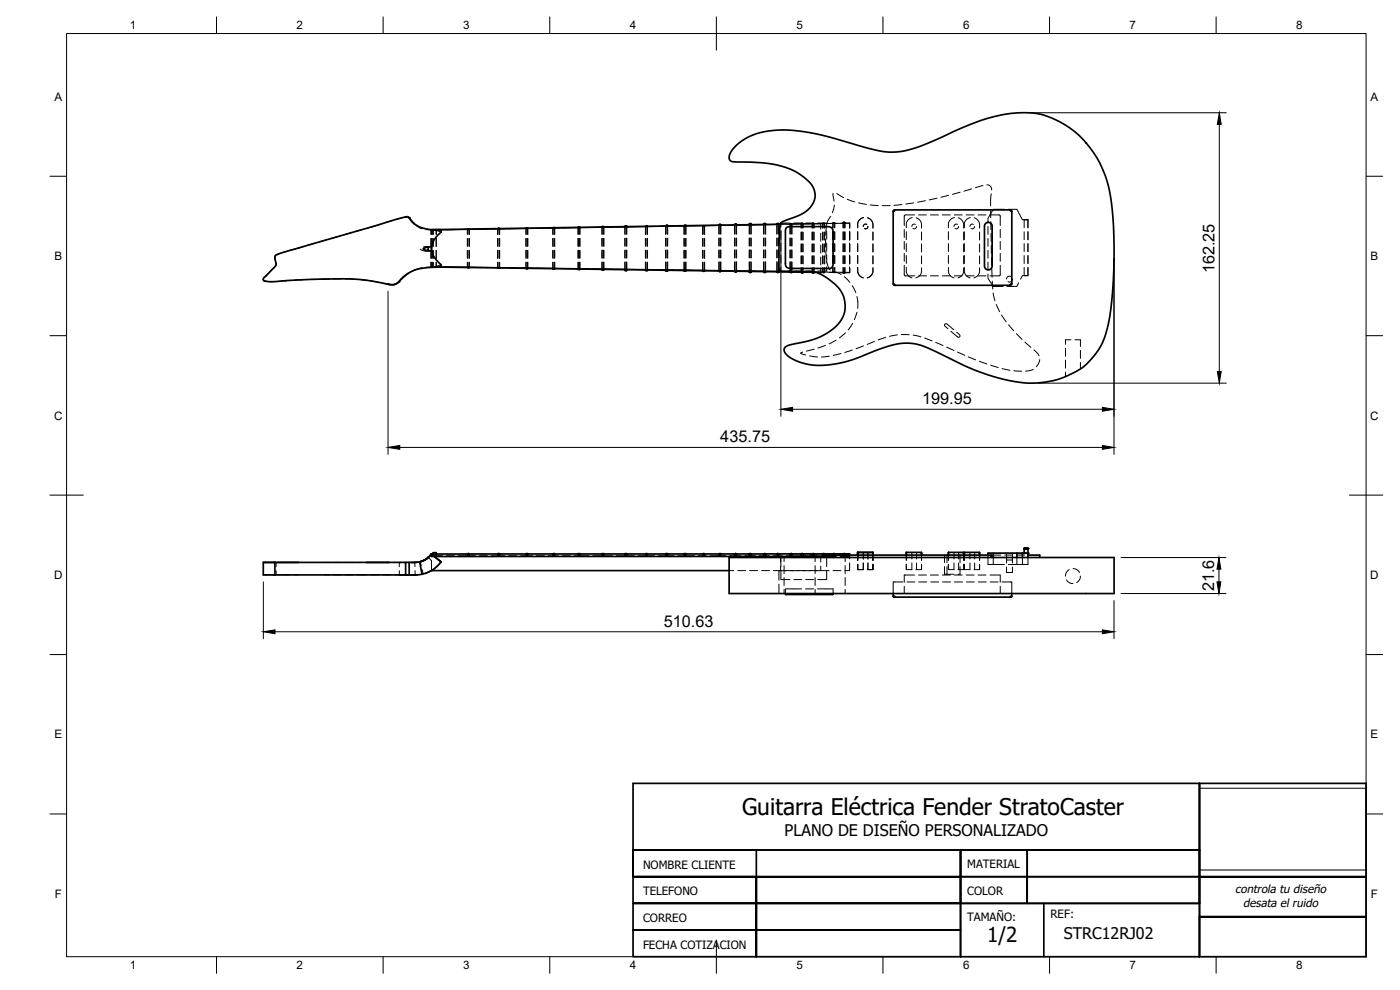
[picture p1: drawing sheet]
<svg xmlns="http://www.w3.org/2000/svg" width="420mm" height="297mm" viewBox="0 0 420 297" stroke-linecap="round" stroke-linejoin="round" font-family="sans-serif">
<defs><g id="words">
<text font-size="6.9" x="222.7" y="244.7">Guitarra Eléctrica Fender StratoCaster</text>
<text font-size="6.2" x="296.3" y="282.8">1/2</text>
<g font-size="4.9">
<text x="364.5" y="82" transform="rotate(-90 364.5 82)">162.25</text>
<text x="276.7" y="121.3">199.95</text>
<text x="216.2" y="132.8">435.75</text>
<text x="364.4" y="177.4" transform="rotate(-90 364.4 177.4)">21.6</text>
<text x="199.2" y="188.1">510.63</text>
</g>
<g font-size="4.8">
<text x="235.5" y="250.8">PLANO DE DISEÑO PERSONALIZADO</text>
<text x="319.3" y="281.6">STRC12RJ02</text>
</g>
<g font-size="3.5">
<text x="39" y="8.8">1</text>
<text x="89" y="8.8">2</text>
<text x="139" y="8.8">3</text>
<text x="189" y="8.8">4</text>
<text x="239" y="8.8">5</text>
<text x="289" y="8.8">6</text>
<text x="339" y="8.8">7</text>
<text x="389" y="8.8">8</text>
<text x="16.3" y="30.2">A</text>
<text x="411.3" y="30.2">A</text>
<text x="16.3" y="78">B</text>
<text x="411.3" y="78">B</text>
<text x="16.2" y="125.9">C</text>
<text x="411.2" y="125.9">C</text>
<text x="16.2" y="173.7">D</text>
<text x="411.2" y="173.7">D</text>
<text x="16.3" y="221.6">E</text>
<text x="411.3" y="221.6">E</text>
<text x="16.4" y="269.4">F</text>
<text x="411.4" y="269.4">F</text>
<text x="39" y="290.8">1</text>
<text x="89" y="290.8">2</text>
<text x="139" y="290.8">3</text>
<text x="189" y="290.8">4</text>
<text x="239" y="290.8">5</text>
<text x="289" y="290.8">6</text>
<text x="339" y="290.8">7</text>
<text x="389" y="290.8">8</text>
</g>
<g font-size="3.4">
<text x="193" y="260.6">NOMBRE CLIENTE</text>
<text x="290.3" y="260.5">MATERIAL</text>
<text x="193" y="268.6">TELEFONO</text>
<text x="290.3" y="268.6">COLOR</text>
<text x="370.7" y="267.9">controla tu diseño</text>
<text x="315.3" y="275.6">REF:</text>
<text x="373.1" y="272">desata el ruido</text>
<text x="193" y="276.6">CORREO</text>
<text x="290.3" y="276.4">TAMAÑO:</text>
<text x="193" y="284.6">FECHA COTIZACION</text>
</g>
</g></defs>
<!-- layer: Visible -->
<g fill="none" stroke="#000" stroke-width=".51">
<path d="M220.6 44l2.9-2.3 3.4-1.6 4.5-.9 4.2-.2 3.9 .3 5.4 .9 18.2 4.9 2.6 .5h3.1l3-.4 3.9-1.1 16.1-7 4.7-1.6 4.8-1.2 4.8-.5 5.1 .3 3.4 .9 3.7 1.7 2.8 1.7 2.6 2.1 2 2 2.4 3.2 1.8 2.9 1.4 3.2 1.1 3.1 .7 2.9 .6 4.5 .5 7.1 .1 7.6-.2 7.4-.6 7.2-.7 4.7-1.1 4.4-1.2 3-1.3 2-2.1 2.5-2 1.9-1.5 1-5.8 2.6-3.5 .8-3.3 .4h-2.7l-2.9-.3-4.1-.8-4.1-1.1-6.7-2.5-12.7-6.1-2.2-.7-2.2-.4h-2.4l-3.1 .5-4.8 1.6-7.8 3-5.7 1.3-3 .2-3.3-.1-2.7-.6-2.8-1.2-1.3-.9-.8-.8-.4-.9 .2-.8 1.5-.8 4.8-1 3.6-1.1 2.5-1.3 2.6-1.8 1.7-1.9 1.2-2.4 .2-2.2-.3-2.4-1.1-2.3-1.4-1.6-2.4-2-2.8-1.5-2.3-.5-8.7-.1-.5-.1-.2-.3-.1-9.8 .4-3.9 .8-.9 5.8-2.3 1.5-1 1-1 1-1.7 .3-1.4-.3-2-.8-1.6-1.5-1.6-2.2-1.7-2.4-1.3-2.5-.8-5-1-10.4-.6-.6-.5v-1.2l.5-1.2zM121.8 65.1l.9 .2M122.8 65.4l1.4 1.7M124.2 67.1h.1M127.1 74.5l2.4-.5v1.3l-2-.3-.4-.2zM128.3 74.2l.2 .6-.2 .4M129.5 75.3v-1.4l.3-1.1 1.2-1.8 1.4-1.3v-.8l-3.7-.1-2.2-.5-2.1-1.1-1.7-2-.9-.1-38.9 11.4-.4 .7 .4 1.9-.2 .6-3.7 4 .3 .6 1.9 .2 11-.6 14.1-.2 4.4 .5 6.8 1.2 1.4-.3 .9-.7M129.5 75.3l1 2.2 1.9 1.9v.7l-4.7 .3-3.3 .6-2.6 1.5-2 1.9M130 68.9h2.1M140.4 68.7h.1M149.6 68.5l-.2 .1M149.6 68.5h.2"/>
<path d="M149.6 68.5v.1M149.8 68.5h.1M158.1 68.4l-.3 .1M158.1 68.4h.1M158.1 68.4v.1M158.2 68.4h.2zM166.2 68.3h-.2M166.2 68.3h.1M166.3 68.3h.1M173.5 68.2h.5M173.7 68.1v.1M173.9 68.1l.1 .1"/>
<path d="M180.9 68l-.3 .1M180.9 68h.2M180.9 68v.1M181.1 68l.1 .1M187.8 67.8v.2M187.9 67.8l-.4 .2M187.9 67.8l.2 .2M194 67.8l-.3 .1M194 67.8h.1M194 67.8v.1M194.1 67.8l.2 .1zM200 67.7h.2"/>
<path d="M200 67.7l-.3 .1M200.1 67.7l-.1 .1M200.2 67.7l.2 .1M205.5 67.7h-.2M205.5 67.7h.2M205.6 67.7h-.1M205.7 67.7h.1M216 67.4v.1M216.2 67.4l-.5 .1M216.2 67.4l.2 .1zM220.8 67.3l-.1 .2M220.9 67.3l.2 .2-.5-.2-.2 .2"/>
<path d="M225.1 67.1v.2M225.3 67.1h-.4l-.1 .3M225.3 67.1l.2 .2M225.5 67.3v.1M229.5 67.1l-.1 .2M229.6 67.1l-.4 .2M229.6 67.1l.2 .2M229.8 67.3h.1M233.4 67.1v.2M233.6 67.1l-.5 .2M233.6 67.1l.1 .2M233.6 67.1l.2 .2"/>
<path d="M234.2 67.3l-104.6 1.6M234.4 66.9h.1M236 68.4l.5-.3 .9-.1h10.7l1.5 .3 .4 1.2v9.8l-.2 .8-1 .5-11.6-.1-1.1-.3-.4-.9v-10.1zM268.3 63.4h-.2v21.8l.4 .4M268.5 63v.2M295.7 67.1l.6-.3h.6l.6 .3 .3 .6v12.3l-.3 .6-.8 .4-.8-.3-.5-.8v-12.1zM303.2 63.2v-.2h-34.7l-.4 .4M303.2 63l.5 .3v21.9h-.3M303.4 63.4h.3M119.7 84.6l-1.5 .8-1.7-.1M119.8 84.4h.1M122.5 82l-2.6 2.3"/>
<path d="M132.3 80.1l112.6 1.6M140.3 80.2l.4 .1M140.5 80.3h.1M140.7 80.3h.1M149.4 80.4l.4 .1M149.6 80.4v.1M149.9 80.4l-.1 .1M150 80.4l-.2 .1M157.8 80.5l.4 .1M158.1 80.5v.1M158.3 80.6l.1-.1zM165.9 80.6l.4 .1"/>
<path d="M166.1 80.6l.1 .1M166.3 80.7l.2-.1zM173.4 80.7l.5 .1M173.7 80.7v.1M173.9 80.8l.2-.1zM180.6 80.8l.5 .2M180.6 80.8h.1M180.9 80.8v.2M181.1 81l.2-.2zM187.5 80.9l.1 .3h.3M187.8 81v.2M188.1 80.9l-.2 .3"/>
<path d="M188.2 81l-.3 .2M193.7 81l.4 .2M193.7 81h.1M194 81v.2M194.1 81.2l.2-.2zM199.7 81.1l.1 .2 .4 .1M200 81.1l.1 .2M200.4 81.2l-.2 .2M200.4 81.1v.1M200.4 81.1l-.2 .2M205.3 81.2l.4 .2M205.5 81.1l.1 .2"/>
<path d="M205.7 81.3l.2-.1zM210.8 81.2l.5 .2M211.1 81.2v.2M211.3 81.4l.2-.2zM215.7 81.3l.5 .2M216 81.3v.2M216.2 81.5l.2-.2zM220.4 81.4l.5 .2M220.7 81.4l.1 .1M220.9 81.5l.2-.1zM224.8 81.4l.2 .3 .5-.2M225.1 81.5v.2"/>
<path d="M225.5 81.4v.1M225.5 81.5l-.2 .2M229.2 81.5l.4 .2M229.4 81.5l.1 .2M229.8 81.5l-.2 .2M229.8 81.5h.1M233.1 81.5l.5 .2M233.4 81.5v.2M233.7 81.6l-.1 .1M233.8 81.5l-.2 .2M237.1 81.6l.4 .1M237.3 81.6l.1 .1"/>
<path d="M237.5 81.7l.2-.1zM240.4 81.6l.4 .2M240.7 81.6v.2M241 81.6l-.2 .2M241 81.7l-.2 .1M243.7 81.7l.4 .1M244 81.7v.1M244.3 81.7l-.2 .1M268.1 85.2h.2M268.5 85.4v.2h34.7v-.2M303.7 85.2l-.5 .4M79 168.7h3.6z"/>
<path d="M79 168.7v3.8h3.5M82.5 168.7h39.2v3.8h-39.2zM83.2 168.7h6.4M110 168.7h6.8M119.9 172.5h1.8M121.7 172.5h2.4M121.7 168.7h1.1M122.8 168.7v3.8M125.1 168.7h-1.7M125.9 168.6l-3.1 .1M125.9 168.6l.8 3.7M126.1 168.5l1.3-.5 1.1-.8-.7 .6z"/>
<path d="M126.7 172.3l-2.2 .2h-2.8M129.4 166.2v.8l118.8-.1M129.4 166.4l-1.8 1.5-1.7 .7M129.4 166.3l-1.8 1.6M129.5 171.2h89.3M130 166.2v-.4h.9v.4M130.4 167l2 1.6zM132.4 168.6l-2.5 2.4-1.4 .7-1.8 .6M140.4 166.4h.1M140.6 166.1v.1M140.6 166.1l.2 .1M140.6 166.1l-.3 .1"/>
<path d="M149.4 166.3l.1 .1M149.5 166.2h-20.1M149.6 166.5v.1M149.7 166.1v.2M149.7 166.1l.2 .1M149.7 166.1l-.3 .1M149.8 166.4h.1M149.8 166.2h8.1M157.8 166.3l.2 .1M158.1 166.5v.1M158.2 166.1l-.1 .2M158.2 166.1l-.3 .1"/>
<path d="M158.2 166.1l.2 .1M158.2 166.4h.2M158.3 166.2h7.8M166 166.3l.1 .1M166.2 166.5h.1M166.2 166.1v.2M166.3 166.2h7.3M166.3 166.4h.1M166.5 166.2h-.6M173.5 166.3l.2 .1M173.7 166.5v.1M173.8 166.1v.2"/>
<path d="M173.9 166.4h.1M174 166.2h-.5M180.6 166.3l.2 .1M180.9 166.5v.1M181 166.1v.2M181 166.1l-7.1 .1M181 166.1l.2 .1M181.1 166.4h.1M187.5 166.3l.2 .1M187.8 166.5v.1M187.9 166.1l-.1 .2M187.9 166.1l-6.8 .1"/>
<path d="M187.9 166.1l6.4 .1M187.9 166.4h.2M193.7 166.3l.2 .1M194 166.5v.1M194.1 166.1l-.1 .2M194.1 166.4h.2M199.8 166.3l.2 .1M200 166.5v.1M200.1 166.1v.2M200.1 166.1l5.3 .1M200.1 166.1l-5.9 .1M200.2 166.4h.2"/>
<path d="M205.3 166.3l.1 .1M205.5 166.5v.1M205.6 166.1v.2M205.7 166.4h.1M205.8 166.2h-.5M211.2 166.1v.1M211.2 166.1l-.3 .1M211.2 166.1l.2 .1M215.7 166.3l.2 .1M216 166.5v.1M216.1 166.1l-.1 .2M216.1 166.1l4.4 .1"/>
<path d="M216.1 166.1l-10.4 .1M216.2 166.4h.1M218.8 167.3h115.5v10.8h-115.5zM220.4 166.3l.2 .1M220.4 166.3l.3 .3M220.7 166.5v.1M220.8 166.1l.3 .3-.4 .2M220.8 166.1l-.4 .2M220.8 166.1v.2M220.9 166.4h.2M221 166.2h3.9M224.8 166.3l.2 .1"/>
<path d="M224.8 166.3l.4-.2 .3 .3M224.8 166.3l.3 .3M225.1 166.5v.1M225.2 166.1v.2M225.3 166.4h.2M225.4 166.2h3.8M225.5 166.4l-.4 .2M229.2 166.3l.1 .1M229.2 166.3l.2 .3M229.4 166.5v.1M229.5 166.1v.2M229.5 166.1l.3 .3"/>
<path d="M229.5 166.1l-.3 .2M229.6 166.4h.2M229.8 166.4l-.4 .2M233.1 166.3l.2 .1M233.4 166.5v.1M233.5 166.1l-.1 .2M233.5 166.1l-3.8 .1M233.5 166.1l.2 .1M233.6 166.4h.1M233.7 166.2h6.8M235.7 178.1l.1 .3h14.1l.1-.3M237.1 166.3l.2 .1"/>
<path d="M237.4 166.5l-.1 .1M237.4 166.1v.2M237.5 166.4h.2M240.4 166.3l.2 .1M240.4 166.3l.3 .3M240.7 166.5v.1M240.8 166.1l.2 .3-.3 .2M240.8 166.1l-.4 .2M240.8 166.1l-.1 .2M240.8 166.4h.2M243.7 166.3l.2 .1M244 166.5v.1"/>
<path d="M244.1 166.1l-.1 .2M244.1 166.1l-3.1 .1M244.1 166.1l.2 .1M244.1 166.4h.2M244.2 166.2h2.8M246.9 166.3l.2 .1M247.2 166.5l-.1 .1M247.2 166.1v.2M247.2 166.1l-.2 .1M247.2 166.1l.2 .1M247.3 166.4h.2M247.4 166.2h2.6"/>
<path d="M248.2 166.5h49.4v.8M249.9 166.3l.2 .1M249.9 166.3l.1 1M250.2 166.5h.1M250.3 166.1l-.1 .2M250.3 166.1l.2 .2v.2M250.3 166.1l-.4 .2M250.3 166.4h.2M250.5 166.2h2.6M253 166.3l.2 .1M253 166.3l.1 .2M253.3 166.5h.1"/>
<path d="M253.3 166.1v.2M253.4 166.1l-.4 .2M253.4 166.1l.2 .2v.2M253.4 166.4h.2M253.5 166.2h1.5v.3M262 165.7v.8v-.8h-4.6v.8M268.1 178.1v.9l.4 .2M268.5 178.9v.3M276.6 165.7v.8v-.8h-4.6v.8M289.2 165.7v.8v-.8h-4.6v.8M294 165.7v.8v-.8h-4.6v.8M298.1 166v1.3"/>
<path d="M303.2 178.9v.3M303.7 178.1v.9l-.2 .2h-35M305.2 166v1.3M306.8 166h-10.3v.5M306.8 166h.6M306.8 166v1.3M307.4 164.6h1.1M307.4 164.6h1.1v1.4h-1.1zM307.4 164.6h.2M307.4 164.6h.1M307.6 164.6h.2M307.7 164.6h.1"/>
<path d="M307.8 164.6h.5M308.1 164.6h.4M308.1 164.6h.2M308.2 164.6h.3M308.3 164.6h.2M308.5 164.6h.1M308.5 166.5h3.5v.8M308.5 166v1.3"/>
</g>
<!-- layer: Hidden -->
<g fill="none" stroke="#000" stroke-width=".3">
<path d="M250 58l.3 2.3M251.1 58.1l2.1 1.2M254.3 59.8l2.2 .8M281.2 59.5l-2.3 .5M284.7 58.6l-2.3 .6M288.1 57.7l-2.3 .6M291.6 56.7l-2.3 .7M295 55.7l-2.3 .6M296.2 55.5l1 .4 .4 1.1M297.5 58.2l-.2 3.5M85.8 75.5l-3.1 1.2-.2 .7 .4 1.7-.2 .6-3.7 3.9 .3 .7 2.8 .2M91.2 73.9l-4.2 1.2"/>
<path d="M94.6 72.9l-2.3 .7M98 72l-2.3 .6M102.2 70.7l-3 .9M105.7 69.8l-2.3 .6M109.1 68.8l-2.3 .6M114.5 67.2l-4.2 1.2M117.9 66.1l-2.3 .7M121.7 65.1h.1M121.7 65.1l-2.7 .7M121.8 65.1h-.1M122.7 65.3h.1M122.8 65.3v.1"/>
<path d="M122.8 65.3h.1M124.2 67.1l1.7 1.2M125.9 68.3l.8 .4M125.9 68.3l.8 .1M126.2 74.7l.5 .4 1 .2M127 74.1l1.3 .1M127.7 75.3h1.8M127.7 74h1.8M127.8 68.9h1.7M128.3 75.2l-.6 .1M129.3 68.9h1.6v1.5M129.4 68.9h.1"/>
<path d="M129.4 68.9h1.3M129.4 68.9v1.4M129.4 71.5v2.4M129.4 75.1v2.4M129.4 78.7v1.4M129.4 68.9h.2M129.5 71.6l-.1 2.3M129.5 68.9v1.5M129.5 68.9h2.9M129.5 75.3h.1M129.5 74h.1M129.9 78.7v1.4"/>
<path d="M129.9 71.6v2.3M129.9 75.1v2.4M129.9 69v1.4M129.9 69l2.5 .7M130 68.9v1.5M130 71.6v2.3M130 75.1v2.4M130.9 78.7v1.4zM130.9 71.6v2.3M130.9 75.1v2.4M132.4 79.4l-2.5 .7M132.8 68.9l-2.9 .1"/>
<path d="M136.4 68.9h-2.4M140.3 68.9v1.4M140.3 71.5v2.4M140.3 75.1v2.4M140.3 78.7v1.4M140.3 68.8l.1-.1zM140.4 78.7v1.5M140.4 71.5v2.4M140.4 75.1v2.4M140.4 68.8v1.5M140.4 68.8l-2.9 .1M140.5 68.7h.1"/>
<path d="M140.5 68.7v.1M140.5 68.7l.4 .2M140.6 68.7v.2M140.7 68.8l.1 1.5M140.7 68.7l.2 .2M140.8 78.7l-.1 1.5M140.8 71.5v2.4M140.8 75.1v2.4M140.9 68.9v1.4M140.9 71.5v2.4M140.9 75.1v2.4M140.9 78.7v1.4"/>
<path d="M142.7 68.8h-2.3M146.3 68.7l-2.4 .1M149.3 68.7v1.6M149.3 71.5v2.4M149.3 75.1v2.4M149.3 78.7v1.6M149.4 68.6l-.1 .1M149.5 78.7v1.6M149.5 71.5v2.4M149.5 75.1v2.4M149.5 68.7v1.6M149.5 68.5l-.2 .2"/>
<path d="M149.6 68.6v.1M149.7 68.5v.2M149.8 68.7v1.6M149.8 71.5v2.4M149.8 75.1v2.4M149.8 78.7v1.6M149.9 68.6l.1 .1zM150 68.7v1.6M150 71.5v2.4M150 75.1v2.4M150 78.7v1.6M151.5 68.6l-4 .1"/>
<path d="M155.1 68.6h-2.4M157.8 68.6h.1M157.8 71.5v2.4M157.8 75.1v2.4M157.8 78.7v1.8M157.8 68.5v1.8M157.9 68.5v1.8M157.9 71.5v2.4M157.9 75.1v2.4M157.9 78.7v1.7M158 68.4l-.2 .2M158.1 68.5h.1"/>
<path d="M158.1 68.4l.1 .2M158.3 68.5v1.8M158.3 71.5v2.4M158.3 75.1v2.4M158.3 78.7v1.7M158.4 68.5v1.8M158.4 78.7v1.8M158.4 71.5v2.4M158.4 75.1v2.4M159.8 68.5l-3.5 .1M163.4 68.4l-2.4 .1M165.9 68.5v1.8"/>
<path d="M165.9 71.5v2.4M165.9 75.1v2.4M165.9 78.7v1.8M166 68.3l-.1 .2M166 71.5v2.4M166 75.1v2.4M166 78.7v1.8M166.1 68.4l-.1 1.9M166.1 68.3l-.2 .2M166.2 68.3l-.1 .1M166.2 68.3v.2M166.3 68.4l.1 1.9"/>
<path d="M166.4 78.7v1.8M166.4 71.5v2.4M166.4 75.1v2.4M166.4 68.3l.1 .2zM166.5 68.5v1.8M166.5 71.5v2.4M166.5 75.1v2.4M166.5 78.7v1.8M167.6 68.4h-3.1M171.2 68.3l-2.4 .1M173.4 68.3h.1M173.4 71.5v2.4"/>
<path d="M173.4 75.1v2.4M173.4 78.7v2M173.5 68.2l-.1 2.1M173.6 68.3v2M173.6 71.5v2.4M173.6 75.1v2.4M173.6 78.7v2M173.7 68.2l-.3 .1M173.7 68.2v.1M173.8 68.2v.1M173.9 68.3v2M173.9 71.5v2.4"/>
<path d="M173.9 75.1v2.4M173.9 78.7v2M174 68.2l.1 2.1M174.1 71.5v2.4M174.1 75.1v2.4M174.1 78.7v2M176.7 68.2l-4.4 .1M180.6 78.7v2.2l.2 .1M180.6 68.2v2.1M180.6 71.5v2.4M180.6 75.1v2.4M180.6 68.1v.1"/>
<path d="M180.7 68.2v2.1M180.7 71.5v2.4M180.7 75v2.4M180.7 78.6v2.1M180.8 68l-.2 .2M180.9 68.1v.1M181 68v.2M181.1 68.2v2.1M181.1 71.5v2.4M181.1 75.1v2.3M181.1 78.6v2.1M181.3 68.2h.1"/>
<path d="M181.3 68.2v2.1M181.3 71.5v2.4M181.3 75.1v2.4M181.3 78.7v2.1M183.8 68.1l-5.9 .1M187.5 68h.1M187.5 68v2.3M187.5 71.5v2.4M187.5 75.1v2.3M187.5 78.6v2.3M187.6 68.1v2.2M187.6 71.5v2.3"/>
<path d="M187.6 75v2.4M187.6 78.6v2.2M187.7 67.8l-.2 .2M187.8 68h.1M187.8 67.8l.1 .2M188 68v2.3M188 71.5v2.3M188 75v2.4M188 78.6v2.2M188.1 68v2.3M188.1 71.5v2.4M188.1 75.1v2.3"/>
<path d="M188.1 78.6v2.3M190.3 68l-5.3 .1M193.7 68h.1M193.7 68v2.3M193.7 71.5v2.4M193.7 75.1v2.4M193.7 78.7v2.3M193.7 67.9v.1M193.8 71.5v2.4M193.8 75.1v2.3M193.8 78.6v2.3M193.8 68v2.3"/>
<path d="M193.9 67.8l-.2 .2M194 67.9v.1M194 67.8l.1 .2M194.2 68v2.3M194.2 71.5v2.4M194.2 75.1v2.3M194.2 78.6v2.3M194.3 67.9v2.4M194.3 71.5v2.4M194.3 75.1v2.4M194.3 78.7v2.3M196.4 67.9l-4.9 .1"/>
<path d="M199.7 67.8h.1M199.7 67.8v2.5M199.7 71.5v2.4M199.7 75.1v2.3M199.7 78.6v2.5M199.9 67.8v2.5M199.9 71.4v2.4M199.9 75v2.4M199.9 78.6v2.4M200 67.7l-.3 .1M200 67.8h.1M200.1 67.7v.1"/>
<path d="M200.3 67.8h.1M200.3 67.8v2.5M200.3 71.4v2.4M200.3 75v2.4M200.3 78.6v2.4M200.4 67.8h.1M200.4 67.8v2.5M200.4 71.5v2.4M200.4 75.1v2.4M200.4 78.6v2.5M202.2 67.8l-4.6 .1M205.3 78.7v2.5l.1 .2"/>
<path d="M205.3 67.8v2.5M205.3 71.5v2.4M205.3 75.1v2.4M205.3 67.7v.1M205.4 71.5v2.4M205.4 75.1v2.3M205.4 78.6v2.5M205.4 67.8v2.5M205.4 67.7l-.1 .1M205.5 67.7v.1M205.6 67.7v.1M205.7 67.8l.1 2.5"/>
<path d="M205.8 71.5v2.4M205.8 75.1v2.3M205.8 78.6v2.5M205.9 67.8h.1M205.9 67.8v2.5M205.9 71.5v2.4M205.9 75.1v2.4M205.9 78.7v2.5M208.4 67.7l-5 .1M210.8 67.8h.1M210.8 71.6v2.3M210.8 75.1v2.4"/>
<path d="M210.8 78.7v2.5M211 70.3l.1-2.6 .2 .1v2.5M211 71.5v2.4M211 75.1v2.4M211 78.7v2.4M211 67.7l-.2 .1v2.5M211.2 67.7v.1M211.3 67.7l.2 .1M211.3 67.7l-.5 .1M211.3 71.5v2.4M211.3 75.1v2.4M211.3 78.7v2.4"/>
<path d="M211.5 78.7v2.5M211.5 67.8v2.5M211.5 71.6v2.3M211.5 75.1v2.4M212 67.7h-2.4M215.7 67.5h.1M215.7 67.5v2.8M215.7 71.4v2.4M215.7 75v2.4M215.7 78.6v2.7M215.9 67.6v2.6M215.9 71.4v2.4"/>
<path d="M215.9 75v2.4M215.9 78.6v2.6M215.9 67.4l-.2 .1M216 67.5h.1M216 67.4l.1 .1M216.2 67.6v2.6M216.2 71.4v2.4M216.2 75v2.4M216.2 78.6v2.6M216.3 67.5h.1M216.4 67.5v2.8M216.4 71.4v2.4"/>
<path d="M216.4 75v2.4M216.4 78.6v2.7M217.8 67.6h-4.6M220.4 67.5h.1M220.4 67.5v2.8M220.4 71.4v2.4M220.4 75v2.4M220.4 78.6v2.8M220.6 67.5v2.7M220.6 71.4v2.4M220.6 75v2.4M220.6 78.6v2.7"/>
<path d="M220.6 67.3l-.2 .2M220.8 67.3v.2M220.9 67.5v2.7M220.9 71.4v2.4M220.9 75v2.4M220.9 78.6v2.7M221.1 67.5v2.8M221.1 71.4v2.4M221.1 75v2.4M221.1 78.6v2.8M222.4 67.5h-3.4M224.8 67.3h.1"/>
<path d="M224.8 67.4v2.9M224.8 71.4v2.4M224.8 75v2.4M224.8 78.6v2.8M225 67.4v2.8M225 71.4v2.4M225 75v2.4M225 78.6v2.7M225 67.1l-.2 .2M225.2 67.1v.2M225.3 67.4v2.8M225.3 71.4v2.4"/>
<path d="M225.3 75v2.4M225.3 78.6v2.7M225.5 67.4v2.9M225.5 71.4v2.4M225.5 75v2.4M225.5 78.6v2.8M226.7 67.4l-3.2 .1M229.2 67.3h.1M229.2 67.3v3M229.2 71.4v2.4M229.2 75v2.4M229.2 78.6v2.9"/>
<path d="M229.3 67.4v2.8M229.3 71.4v2.4M229.3 75v2.4M229.3 78.6v2.8M229.3 67.1l-.1 .2M229.5 67.1v.2M229.7 67.4v2.8M229.7 71.4v2.4M229.7 75v2.4M229.7 78.6v2.8M229.8 67.3v3M229.8 71.4v2.4"/>
<path d="M229.8 75v2.4M229.8 78.6v2.9M230.8 67.4h-2.9M233.1 67.3h.1M233.1 67.3v2.9M233.1 71.4v2.4M233.1 75v2.4M233.1 78.6v2.9M233.2 67.3v2.9M233.2 71.4v2.4M233.2 75v2.4M233.2 78.5v2.9"/>
<path d="M233.3 67.1l-.2 .2M233.4 67.3h.1M233.4 67.1l.1 .2M233.6 67.3v2.9M233.6 71.4v2.4M233.6 75v2.4M233.6 78.5v2.9M233.7 67.3v2.9M233.7 71.4v2.4M233.7 75v2.4M233.7 78.6v3M234.3 67.2h1.8"/>
<path d="M234.4 69.4v2.4M234.4 72.9v2.4M234.4 76.5v2.4M234.8 67.3h-2.7M236 67.3l19-.3v1.1M236.9 67.2l-2.7 .1M237.1 66.9h-2.7v1.3M237.1 67.3v2.9M237.1 71.4v2.4M237.1 75v2.4M237.1 78.6v2.9M237.2 71.4v2.4"/>
<path d="M237.2 75v2.4M237.2 78.6v2.9M237.2 67.3v2.9M237.3 67.1l-.2 .2M237.3 67.2h2.4M237.3 67.3l-.1-.2-.1 .2M237.4 67.3v-.2l.3 .2M237.5 67.1h.1M237.5 67.1l.2 .2M237.6 67.2v3M237.6 71.4v2.4M237.6 75v2.4"/>
<path d="M237.6 78.6v2.9M237.7 78.6v3M237.7 67.3v2.9M237.7 71.4v2.4M237.7 75v2.4M238.3 66.9l2.3 .1-.2 .1v1.3M240.4 67.2h.1M240.4 69.6v2.4M240.4 73.2v2.4M240.4 76.8v2.4M240.5 67.2h-2.4M240.5 67.2v1.2"/>
<path d="M240.5 69.6v2.4M240.5 73.2v2.4M240.5 76.8v2.3M240.7 67v.2M240.7 67l.1 .2M240.8 67l-.4 .2M240.8 67l.2 .1v1.3M240.8 67l.2 .2M240.9 67.2h2.4M240.9 67.2v1.2M240.9 69.6v2.4M240.9 73.2v2.4"/>
<path d="M240.9 76.8v2.3M241 69.6v2.4M241 73.2v2.4M241 76.8v2.4M241.8 66.9h2.4M243.7 67.2h.1M243.7 69.6v2.4M243.7 73.2v2.4M243.7 76.8v2.4M243.8 67.1v1.3M243.8 69.6v2.4M243.8 73.2v2.4"/>
<path d="M243.8 76.8v2.3M243.9 67l-.2 .1v1.3M244 67.1l-.1-.1-.2 .2M244 67h.1M244 67.1h-2.4M244 67l.1 .2M244.1 67l.2 .2M244.2 67.1v1.3M244.2 69.6v2.4M244.2 73.2v2.4M244.2 76.8v2.3M244.3 67.2v1.2"/>
<path d="M244.3 69.6v2.4M244.3 73.2v2.4M244.3 76.8v2.4M244.5 67.2h1.8v1.6M245.4 66.9h2.7v1.3M246.3 70v2.4M246.3 73.5v2.4M246.3 77.1v2.4M246.9 67.2v1.2M246.9 69.6v2.4M246.9 73.2v2.4M246.9 76.8v2.4"/>
<path d="M247 69.6v2.4M247 73.2v2.4M247 76.8v2.3M247 67.1v1.3M247.1 67l-.2 .2M247.1 67.1l-.1-.1-.1 .2M247.2 67l.3 .2M247.2 67v.2M247.3 67h.1M247.3 67l.2 .2M247.3 67.1l.1 1.3M247.4 69.6v2.4"/>
<path d="M247.4 73.2v2.4M247.4 76.8v2.3M247.5 67.2v1.2M247.5 69.6v2.4M247.5 73.2v2.4M247.5 76.8v2.4M247.6 67.1h-2.4M247.8 71.7v2.4M247.8 75.3l.2 2.4M248 68.2l-.2 2.4M248.1 69.3v2.4M248.1 72.9v2.4"/>
<path d="M248.1 76.5v2.4M248.2 78.9l.4 1.2 .6 .9M249.3 64.9l-1.1 2.1M249.9 67h.1M249.9 69.5v2.4M249.9 73.1v2.4M249.9 76.7v2.3M250 67v1.4M250 69.5v2.4M250 73.1v2.4M250 76.7v2.4M250.1 66.8l-.2 .2v1.3"/>
<path d="M250.2 67v-.2l.1 .2M250.3 66.8l-.4 .2M250.3 66.8l.2 .2M250.4 61.5l-.6 2.3M250.4 67v1.4M250.4 69.5v2.4M250.4 73.1v2.4M250.4 76.7v2.4M250.5 67v1.3M250.5 69.5v2.4M250.5 73.1v2.4M250.5 76.7v2.3"/>
<path d="M251.2 67h-2.4M252.3 67l2.7-.1v1.5M253 66.9h.1M253 66.9l.1-.2 .5 .2M253 69.6v2.4M253 73.1v2.4M253 76.7v2.4M253.1 67v1.4M253.1 69.6v2.4M253.1 73.2v2.3M253.1 76.7v2.4M253.2 66.7l-.2 .1v1.6"/>
<path d="M253.3 66.9v-.2v.2M253.4 66.7l.2 .2M253.5 67v1.4M253.5 69.6v2.4M253.5 73.2v2.3M253.5 76.7v2.4M253.6 66.9v1.5M253.6 69.6v2.4M253.6 73.1v2.4M253.6 76.7v2.4M255 76.5v2.4M255 72.9v2.4"/>
<path d="M255 69.3v2.4M255 67v1.4M255 69.6v2.4M255 73.2v2.3M255 76.7v2.4M255 73.2v2.4M255 76.8v2.4M257.4 69.5v2.4M257.4 73.1v2.4M257.4 76.7v2.3M257.7 60.9l2.3 .4M259.2 65.3l-1.2 .6a2.47 2.47 0 0 0-.6 2.4"/>
<path d="M260.1 67.3h-.6l-.4 .7M260.4 65.3l1.1 .7a2.79 2.79 0 0 1 .5 2.4M260.5 68l-.4 .6-.7-.1M261.2 61.5l2.3 .2M262 69.6v2.4M262 73.2v2.4M262 76.8v2.3M267.1 61.7h-2.3M270.7 61.4l-2.4 .2M271.4 79.6l.1 3 3 .2M271.4 68.9v2.4M271.4 72.4v2.4"/>
<path d="M271.4 76v2.4M272 69.5v2.4M272 73.1v2.4M272 76.7v2.3M273.8 65.3l-1.2 .6a2.47 2.47 0 0 0-.6 2.4M274.2 60.9l-2.3 .3M274.5 64.5l-3 .1-.1 3.1M274.7 67.3h-.6l-.4 .7M275 65.3l1 .7a2.79 2.79 0 0 1 .6 2.4M275.1 68l-.4 .6-.7-.1M275.7 64.5h2.3M276.6 69.6v2.4"/>
<path d="M276.6 73.2v2.4M276.6 76.8v2.3M277.7 60.2l-2.3 .5M279.2 64.5h2.4M282.8 64.5h2.4M284.6 69.5v2.4M284.6 73.1v2.4M284.6 76.7v2.3M286.4 64.5h2.4M286.4 65.3l-1.1 .6a2.47 2.47 0 0 0-.7 2.4M287.4 67.3h-.7l-.4 .7M287.6 65.3l1.1 .7a2.79 2.79 0 0 1 .5 2.4"/>
<path d="M287.7 68l-.3 .6-.8-.1M289.2 69.6v2.4M289.2 73.2v2.4M289.2 76.8v2.3M289.4 69.5v2.4M289.4 73.1v2.4M289.4 76.7v2.3M290 64.5h2.3M291.2 65.3l-1.2 .6a2.47 2.47 0 0 0-.6 2.4M292.1 67.3h-.6l-.4 .7M292.4 65.3l1.1 .7a2.79 2.79 0 0 1 .5 2.4M292.5 68l-.4 .6-.7-.1"/>
<path d="M293.5 64.5h2.4M294 69.6v2.4M294 73.2v2.4M294 76.8v2.3M296.5 68v2.3M296.5 71.5v2.4M296.5 75.1v2.4M296.5 78.7v2.4M297.1 64.5l3 .1 .1 3.1M297.3 62.9v2.4M297.3 66.5l.1 2.4M297.4 70.1l.1 2.4"/>
<path d="M297.5 73.6v2.4M297.6 77.2v2.4M300.2 79.6l-.1 3-.2 .2h-2.8M300.2 68.9v2.4M300.2 72.4v2.4M300.2 76v2.4M301.4 62.8h-3.3l-1.6 2.7v1.2M302.6 62.8h2.6l1.6 3.1h1.7v2.5v-2.5h-1.1v2.4M307.4 65.9h1.1M307.4 69.5v2.4M307.4 73.1v2.4M307.4 76.7v2.4"/>
<path d="M308.5 69.5v2.4M308.5 73.1v2.4M308.5 76.7v2.4M87.4 84.1l-4.1 .3M90.9 83.9l-2.4 .1M94.5 83.8l-2.4 .1M98.9 83.7l-3.2 .1M102.5 83.7h-2.4M103.7 83.7h2.3M107.2 83.8l3 .3M111.4 84.3l2.3 .4M114.9 85l1.6 .3"/>
<path d="M116.5 85.3h.1M119.8 84.4l-.1 .2M119.8 84.4h.1M119.9 84.3l-.1 .1M124.5 81l-2 1M124.6 81h-.1M126.7 80.3l-2.2 .7M129.4 80.1h.1M129.4 80.1h2.9h-2.9M129.4 80.1l-1.5 .1M129.9 80.1h2.9M130 80.1v-1.4v1.4h.9"/>
<path d="M133.9 80.1h2.4M137.5 80.2h2.9M140.3 80.1h.1M140.3 80.1l.1 .2M140.3 80.1v.1M140.4 80.2h2.3M140.5 80.2h.1M140.6 80.1v.2M140.9 80.1l-.1 .2zM143.9 80.2l2.4 .1M147.5 80.3l4 .1M149.3 80.3h.1"/>
<path d="M149.3 80.3l.2 .2M149.3 80.3l.1 .1M149.6 80.3v.1M149.7 80.3v.2M150 80.3h.1M152.7 80.4h2.4M156.3 80.4l3.5 .1M157.8 80.5h.1M157.8 80.5l.2 .1M158.1 80.5h.1M158.2 80.5l-.1 .1M161 80.5h2.3"/>
<path d="M164.5 80.5l3.1 .1M165.9 80.5h.1M165.9 80.5l.2 .2M165.9 80.6h.1M166.1 80.5h.1M166.2 80.5v.2M166.5 80.5h.1M168.8 80.6h2.4M172.4 80.6l4.3 .1M173.4 80.7h.1M173.4 80.7l.2 .1M173.7 80.7h.1"/>
<path d="M173.8 80.7v.1M177.9 80.7l5.9 .1M181 80.8v.2M185 80.8l5.3 .1M187.5 81l.2 .2M187.9 81l-.1 .2M191.5 80.9h4.9M193.7 81l.2 .2M194.1 81l-.1 .2M194.3 81h.1M197.6 81h4.6M199.7 81.2l.3 .2"/>
<path d="M200.1 81.2v.2M203.4 81l4.4 .1M205.6 81.2v.2M205.9 81.2h.1M209 81.1l4 .1M210.8 81.2h.1M210.8 81.2l.2 .2M211.1 81.2h.1M211.2 81.2v.2M214.2 81.2h3.6M215.7 81.3h.1M215.7 81.3l.2 .2"/>
<path d="M216 81.3h.1M216.1 81.3l-.1 .2M219 81.2l3.4 .1M220.4 81.4h.1M220.4 81.4l.2 .2M220.7 81.4h.1M220.8 81.4v.2M221.1 81.4h.1M223.5 81.3l3.2 .1M224.8 81.5l.2 .2M225.2 81.5v.2M227.9 81.4h2.9"/>
<path d="M229.2 81.5l.1 .2M229.5 81.5v.2M232.1 81.4l2.7 .1M233.1 81.5h.1M233.1 81.5l.2 .2M233.4 81.5h.1M233.5 81.5l-.1 .2M234.4 80.1v1.2h2.7M237.1 81.5h.1M237.1 81.5l.2 .2M237.1 81.5v.1M237.3 81.5v.1"/>
<path d="M237.4 81.5v.2M238.3 81.3h2.3M240.4 81.6h.1M240.4 81.6l.2 .2M240.4 80.4v1.2M240.5 80.3v1.2M240.7 81.6h.1M240.8 81.6l-.1 .2M240.9 80.3v1.2M241 81.6h.1M241 80.4v1.2M241.8 81.3h2.4"/>
<path d="M243.7 81.6h.1M243.7 81.6l.2 .2M243.7 81.6v.1M243.7 80.4v1.2M243.8 80.3v1.3M244 81.6v.1M244.1 81.6l-.1 .2M244.2 80.3v1.3M244.3 80.4v1.3M244.9 81.7l2.7 .1M246.3 80.7v1.6M246.9 81.6h.1"/>
<path d="M246.9 81.6l.2 .2M246.9 80.4v1.2M247 80.4v1.2M247.1 81.8h.2M247.1 81.6l.1 .2M247.2 81.6v.2M247.4 80.4v1.2M247.5 81.6l-.2 .2M247.5 80.4v1.3l-.2 .1M248.1 80.1v1.2h-2.7M248.8 81.8h2.3M249.9 81.6h.1"/>
<path d="M249.9 81.6l.2 .2M249.9 80.2v1.4M250 80.3l.1 1.4M250.2 81.5l2.2 .8M250.3 81.6l-.2 .2M250.3 81.8h.1M250.4 80.3v1.4M250.5 81.6l-.1 .2-.2-.1M250.5 81.6l-.2 .2M250.5 80.2v1.4M252.3 81.8l2.7 .1v-1.5v1.5M253 81.8h.1"/>
<path d="M253 81.8l.2 .2M253 80.3v1.5M253.1 80.3v1.4M253.2 82h.2M253.3 81.8v.2v-.2M253.4 83l1.7 1.7M253.5 80.3v1.4M253.6 81.8l-.2 .2M253.6 80.3v1.5l-.2 .2M253.7 99.9l-1.8 1.5M255 80.1v1.6l-19-.2M255 80.3v1.4"/>
<path d="M255.8 85.7l1 2.1M255.9 97l-1.3 2M257.2 89l.3 1.7-.1 1.8M257.2 93.7l-.8 2.2M257.4 80.2a2.48 2.48 0 0 0 1.7 3.2M262 80.4a2.43 2.43 0 0 1-1.7 3M272 80.2a2.48 2.48 0 0 0 1.6 3.2h.1M275.7 82.8h2.3M276.6 80.4a2.43 2.43 0 0 1-1.7 3M279.2 82.8h2.4M282.8 82.8h2.4M284.5 98.6l-1-.8 .2-.6h.5l2 1.7"/>
<path d="M284.6 80.2a2.48 2.48 0 0 0 1.7 3.2M285.4 99.4l2 1.7h.5l.1-.6-.9-.8M286.4 82.8h2.4M289.2 80.4a2.43 2.43 0 0 1-1.7 3M289.4 80.2a2.48 2.48 0 0 0 1.7 3.2M290 82.8h2.3M293.5 82.8h2.4M294 80.4a2.43 2.43 0 0 1-1.7 3M296.5 82.2v1.3l1.6 2.4h2.9M297.7 80.8v2.4M297.8 84.4l.1 2.3M298.1 87.9l.5 2.3"/>
<path d="M299 91.4l1 2.1M300.6 94.6l1.3 1.9M302.7 97.5l1.5 1.8M303.4 83a.9 .9 0 0 0-1.3 .7M303.8 83.7v.1a.87 .87 0 0 1-1.3 .7M305.7 84.8l-.5 1.1h-3M307.4 80.2v2.5h1.1v-2.4v2.4h-1.7l-.5 1.1M240.9 105.6l-.6 .4 1.5 .5M243 106.8l2.3 .3M244.3 104.8l-2.3 .6M247.7 103.6l-2.2 .8M248.9 106.9l-2.4 .2"/>
<path d="M250.9 102.1l-2.1 1.1M252.4 106.1l-2.3 .5M255.8 105l-2.3 .8M259.1 103.8l-2.2 .8M262.4 102.5l-2.2 .8M265.8 101.2l-2.2 .8M269.3 100.5l-2.3 .4M270.5 100.4h2.4M274 100.5l2.4 .6M277.5 101.4l2.2 .9M280.8 102.7l2.2 1M284.1 104.2l2.2 .9"/>
<path d="M287.4 105.6l2.1 1M290.6 107.1l2.2 .9M293.9 108.4l2.3 .8M297.3 109.6l2.3 .7M300.7 110.6l2.4 .5M304.2 111.2l2.4 .2M305.1 100.1l1.6 1.7M307.6 102.6l1.8 1.6M310.1 110.8l-2.3 .5M310.3 105l1.5 1.8M312 107.9l-.2 1-.8 1.1M319.8 104.5v2.4"/>
<path d="M319.8 108.1v2.4M319.8 111.6v1.4M321.4 101.9h-1.6v1.4M322.6 101.9h1.7v2M324.3 105.1v2.4M324.3 108.7v2M79 172.5h3.5M82.9 168.7v1.3M82.9 171.2v1.3M83.2 172.5h3.9M88.3 172.5h1.3M97.3 168.7h1.6"/>
<path d="M97.3 172.5h1.6M100.1 168.7h2.3M100.1 172.5h2.3M103.6 168.7h2.4M103.6 172.5h2.4M107.2 168.7h2.8M107.2 172.5h2.9M111.3 172.5h2.4M114.9 172.5h2.4M116.8 168.7h3M119.8 168.7l4.3 .1M119.8 168.7v1.3"/>
<path d="M119.8 171.2v1.3h-1.3M119.8 172.5h2M119.9 168.7h1.9M123.4 168.7l-.3 .1M124.5 168.7h-1.2M124.5 168.7v1.3M124.6 171.2v1.3h-2.9M125.1 168.7h-.6M126.1 168.5l.3 1.3M126.7 170.9l.3 1.3M126.8 172.2l-3.7 .3M127.6 167.9l-1.3 .6-1.8 .2"/>
<path d="M128.5 167.2l1 1v3M129.4 166.2h.1M129.4 166.2v.1M129.4 166.2l1 .8M129.5 166.2l.9 .8-.5-.4M129.5 166.2l-.1 .2M129.5 171.2h.1M129.5 171.2l-1.8 .8M129.5 171.1h.1M129.5 171.1l-2 .9M129.9 166.6h.1M129.9 170.9l-.4 .2"/>
<path d="M129.9 166.6l2.5 1.9M129.9 166.6h2.9M130 166.2v.6h.9v-.6M130 170.8l-2.1 1.1M130.3 166.9h.1M131 167.4v.1M131.4 169.7l-1.9 1.5M131.4 167.8l1 .7M132.4 168.5l-1.6 1.7M132.4 168.6l-.2 .3M132.4 168.5l-1.4 1.6M134 166.6h2.4"/>
<path d="M137.5 166.6h2.9M140.3 166.3l.1 .1M140.3 166.3l.1 .3M140.3 166.2v.1M140.4 166.6h2.3M140.5 166.6h.1M140.5 166.5v.1M140.6 166.2v.1M140.7 166.4h.2l-.1 .1-.4 .1M140.8 166.2l.1 .2M143.9 166.6h2.4M147.5 166.6h4"/>
<path d="M149.3 166.3l.3 .3 .3-.2M149.3 166.3h.1M149.4 166.2l-.1 .1M149.5 166.2h.3M149.6 166.6h.1M149.9 166.2l.1 .2M152.7 166.6h2.4M156.3 166.6h3.5M157.8 166.3l.1 .3M157.8 166.3h.1M157.9 166.2l-.1 .1M157.9 166.2h.4"/>
<path d="M157.9 166.6h.1M158.1 166.6h.1M158.4 166.2v.2M158.4 166.4l-.5 .2M161 166.6h2.4M164.5 166.6h3.1M165.9 166.3h.1M165.9 166.3l.1 .3M165.9 166.2v.1M166 166.6h.1M166.1 166.2h.2M166.1 166.6h.1"/>
<path d="M166.2 166.5l-.1 .1M166.4 166.4v.2h-.4M166.4 166.2l.1 .2M168.8 166.6h2.4M172.3 166.6h4.4M173.4 166.3l.2 .3M173.4 166.3h.1M173.5 166.2l-.1 .1M173.6 166.6h.1M173.6 166.2h.3M173.7 166.6h.1M174 166.4l-.4 .2"/>
<path d="M174 166.2l.1 .2M177.9 166.6h5.9M180.6 166.3l.1 .3M180.6 166.3h.1M180.7 166.6h.1M180.9 166.6h.1M181.1 166.2l-.5 .1M181.2 166.2l.1 .2M181.2 166.4l-.5 .2M185 166.6h2.6M187.6 166.2h.5a.29 .29 0 0 1-.3 .4 .29 .29 0 0 1-.2-.4zM187.8 166.6h.1"/>
<path d="M188 166.6h2.3M188.1 166.4h.1M191.5 166.6h4.9M193.7 166.3l.1 .3M193.7 166.3h.1M193.8 166.2l-.1 .1M193.8 166.6h.1M193.8 166.2h.4M194 166.6h.1M194.2 166.2l.1 .2M194.3 166.4l-.5 .2M197.6 166.6h2.3"/>
<path d="M199.7 166.3l.3 .3M199.8 166.3l.5-.1v.4M200 166.6h.1M200.2 166.6h2M200.2 166.6h-.2M200.2 166.6h.1M203.4 166.6h5M205.3 166.3h.1M205.3 166.3l.1 .3M205.3 166.2v.1M205.4 166.6h.1M205.4 166.2h.3"/>
<path d="M205.5 166.6h.1M205.8 166.4v.2h-.4M205.8 166.2l.1 .2M209.6 166.6h2.4M210.8 166.3l.2 .3M210.8 166.3l.2 .1M210.9 166.2l-.1 .1M211 166.6h.1M211.1 166.5v.1M211.2 166.2v.1M211.3 166.4h.2l-.2 .2h-.3M211.4 166.2l.1 .2"/>
<path d="M213.2 166.6h2.7M215.8 166.3l.5-.1a.29 .29 0 0 1-.3 .4 .29 .29 0 0 1-.2-.3zM216 166.6h.1M216.2 166.6h1.6M216.3 166.4h.1M218.8 171.2h1.4M219 166.6h1.6M220.5 166.2h.5M220.9 166.6h1.5M221.4 171.2h2.4M223.5 166.6h1.5M224.9 166.2h.5"/>
<path d="M225 171.2h2.4M225.3 166.6h1.4M227.9 166.6h1.4M228.6 171.2h2.3M229.7 166.6h1.1M229.7 166.2h-.5M232.1 166.6h1.1M232.1 171.2h13.1M233.2 166.2h.5a.29 .29 0 0 1-.3 .4 .29 .29 0 0 1-.2-.4zM233.4 166.6h.1M233.6 166.6h1.2M233.7 166.4h.1"/>
<path d="M233.8 175.2v2.9M234.3 169.8v1.4h-.5v2.9M234.3 167.3v1.3M234.4 167.3v2.7M234.4 171.2v2.7h2.7M235.3 167.3v1.2M235.3 169.7v2.4M235.3 173.3v2.4M235.3 176.9v1.2M236 166.6h4.5M237.1 166.3l.6-.1-.1 .4h-.4M237.1 166.3l.1 .3"/>
<path d="M237.1 166.3h.1M237.2 166.6h.1M237.3 166.6h.1M238.3 173.9h2.3M240.5 166.2h.5M240.6 176.7h-4.9v1.4M240.9 166.6h9.1M241.8 176.7h2.3M241.8 166.5h-1.5v.8M241.8 173.9h2.4M243 166.5h2.4M243.7 166.3l.6-.1-.1 .4h-.4"/>
<path d="M243.7 166.3l.1 .3M243.7 166.3h.1M243.8 166.6h.1M244 166.6h.1M244.6 167.3v1.2M244.6 169.7v2.4M244.6 173.3v2.4M244.6 176.9v1.2M245.3 176.7h4.7v1.4M246.3 169.8v1.4h-1.8M246.3 167.3v1.3M246.4 171.2h2.4"/>
<path d="M246.6 166.5h1.2M246.9 166.3l.1 .3M246.9 166.3h.1M247 166.2l-.1 .1M247 166.2h.4M247 166.6h.1M247.1 166.6h.1M247.4 166.2l.1 .2M247.5 166.4l-.5 .2M247.8 166.5h.4M247.8 166.5v.8M248.1 167.3v2.7"/>
<path d="M248.1 171.2v2.7h-2.7M248.2 166.9h2.8M250 166.5l.2 .1M250 166.2h.5M250 171.2h2.4M250 166.6h.1M250.1 166.6h.3M250.2 166.5v.1M250.4 166.5v.8M250.4 166.6h2.7M250.5 166.5l-.3 .1M253 166.5l.3 .1"/>
<path d="M253.1 166.2h.4M253.3 166.5v.1M253.5 166.6h1.5v1.1M253.5 166.5l-.2 .1M253.6 167.3v1.2M253.6 169.7v2.4M253.6 173.3v2.4M253.6 176.9v1.2M255 168.9v2.3h-1.4M255 166.5v.4h-2.8M257.4 166.5v1.6M257.5 166.5v.8"/>
<path d="M259.1 168.9v2h-1.7v-1.6M259.1 165.7v2M260.5 165.7v2M260.5 168.9v2M262 169.3v1.6h-1.7M262 166.5v1.6M268.1 178.9l.2 .3M271 174.6h-2.9v3.5M271.4 175.9v2.2M272 169.3v1.6h1.7M272 166.5v1.6M272.2 174.6h2.4"/>
<path d="M273.7 165.7v2M273.7 168.9v2M274.5 172.5h-3.1v2.2M275.1 165.7v2M275.1 168.9v2M275.7 172.5h2.3M275.7 174.6h2.4M276.6 169.3v1.6h-1.7M276.6 166.5v1.6M279.2 172.5h2.4M279.3 174.6h2.4M282.8 172.5h2.4"/>
<path d="M282.9 174.6h2.4M283.5 170v2.3h.7v-2.3M283.5 166.5v2.3M284.2 172.3h2.1M284.2 166.5v2.3M284.6 166.5v1.6M286.3 168.9v2h-1.7v-1.6M286.3 165.7v2M286.4 172.5h2.4M286.4 174.6h2.4M287.7 165.7v2M287.7 168.9v2"/>
<path d="M288.1 170v2.3h-.6M288.1 166.5v2.3M289.2 169.3v1.6h-1.7M289.2 166.5v1.6M289.4 166.5v1.6M290 172.5h2.3M290 174.6h2.4M291.1 168.9v2h-1.7v-1.6M291.1 165.7v2M292.5 165.7v2M292.5 168.9v2M293.5 172.5h2.4"/>
<path d="M293.6 174.6h2.4M294 169.3v1.6h-1.7M294 166.5v1.6M296.5 166.5v2.9h4.9M297.1 172.5h3.1v2.2M297.2 174.6h2.4M297.3 166.5v.8M297.6 166.5h2.8M298.1 167.3v2.1M300.2 175.9v2.2M300.7 174.6h3v3.5M301.5 166.5h2.4"/>
<path d="M302.1 170.1v1.7h1.7v-1.7M302.1 166v2h1.7v-2M302.1 167.3v1.6M302.6 169.4h2.6M303.7 178.9l-.3 .3M303.8 167.3v1.6M305.1 166.5h2.4M305.2 167.3v2.1M306.8 167.3v2.1M307.4 164.6h.1M307.5 164.6h.9h-.7M307.6 164.6h.5"/>
<path d="M307.6 164.6h.1M307.7 164.6h-.2h.7M307.7 164.6h.2M307.9 164.6h.1M307.9 164.6h.3M307.9 164.6h.2M308.2 164.6h.1M308.5 164.6h.1M308.5 167.3v2.1h-3.3M308.5 166h-1.1M320.1 174l.8 .8 1.1 .3M320.9 170.9l-.9 .9-.2 1.1"/>
<path d="M322 170.6l1.3 .4 .7 .8M324.3 172.9l-.4 1.2-.8 .7"/>
</g>
<!-- layer: Visible -->
<g fill="#000">
<circle cx="122.8" cy="65.4" r=".25"/>
<circle cx="200.2" cy="67.7" r=".25"/>
<circle cx="205.7" cy="67.7" r=".25"/>
<circle cx="221.1" cy="67.5" r=".25"/>
<circle cx="116.5" cy="85.3" r=".25"/>
<circle cx="119.7" cy="84.6" r=".25"/>
<circle cx="180.6" cy="80.8" r=".25"/>
<circle cx="187.5" cy="81" r=".25"/>
<circle cx="193.7" cy="81" r=".25"/>
<circle cx="199.7" cy="81.2" r=".25"/>
<circle cx="205.3" cy="81.2" r=".25"/>
<circle cx="224.8" cy="81.5" r=".25"/>
<circle cx="229.2" cy="81.5" r=".25"/>
<circle cx="268.1" cy="178.9" r=".25"/>
<circle cx="308.5" cy="164.6" r=".25"/>
<circle cx="308.5" cy="166" r=".25"/>
</g>
<!-- layer: Visible Narrow -->
<g fill="none" stroke="#000" stroke-width=".3">
<path d="M234.2 67.4l-101.8 1.6M132.4 80l101.9 1.4M242.5 81.5h.4M140.4 166.3l.1 .2zM149.5 166.2l.1 .4 .3-.1-.1-.3M157.9 166.2l.1 .4 .4-.1-.1-.3M166.1 166.2v.3l.3-.1-.1-.2M173.6 166.2l.1 .4 .3-.2-.1-.2M180.7 166.2l.1 .4 .4-.1-.1-.3M187.6 166.2l.1 .4 .4-.1v-.3M193.8 166.2l.1 .4 .3-.1v-.3M199.8 166.2v.3l.3 .1 .3-.2-.1-.2"/>
<path d="M205.4 166.2l.1 .4 .3-.1-.1-.3M215.8 166.2l-.1 .3 .3 .1 .3-.1v-.3M233.2 166.2l-.1 .2 .2 .2 .4-.1v-.3M237.2 166.2l.1 .4 .4-.1-.1-.3M243.8 166.2l-.1 .3 .3 .1 .3-.2-.1-.2M247 166.2l-.1 .2 .2 .2 .4-.1-.1-.3M248.2 166.5l-.1 .8"/>
</g>
<!-- layer: BORDER -->
<g fill="none" stroke="#000" stroke-width=".3">
<path d="M20 10.1h390v276.9h-390zM65 5.1v5M115 5.1v5M165 5.1v5M215 5.1v10M265 5.1v5M315 5.1v5M365 5.1v5M15 52.9h5M410 52.9h5M15 100.7h5M410 100.7h5"/>
<path d="M15 148.6h10M405 148.6h10M15 196.4h5M410 196.4h5M15 244.2h5M410 244.2h5M65 287v5M115 287v5M165 287v5M215 282.1v9.9M265 287v5M315 287v5"/>
<path d="M365 287v5"/>
</g>
<!-- layer: FD_Dimensions -->
<g fill="none" stroke="#000" stroke-width=".3">
<path d="M309.5 33.8h58.5M365.9 37.3v74.1M234.4 69v55.9M334.3 77.5v58.8M116.5 87.4v48.9M311.5 115h56.5M120 134.2h210.8M237.9 122.8h92.9M79 174.6v17.1M336.4 167.3h31.5M336.4 178.1h31.5M365.8 170.8v3.8"/>
<path d="M82.5 189.6h248.3M334.3 180.2v11.5"/>
</g>
<path d="M365.9 33.8l.6 3.5h-1.2zM365.3 111.4h1.2l-.6 3.6zM116.5 134.2l3.5-.5v1.1zM234.4 122.8l3.5-.6v1.2zM330.8 133.7l3.5 .5-3.5 .6zM330.8 122.2l3.5 .6-3.5 .6zM365.8 167.3l.6 3.5h-1.2zM365.2 174.6h1.2l-.6 3.5zM79 189.6l3.5-.6v1.1zM330.8 189l3.5 .6-3.5 .5z" fill="#000" stroke="#000" stroke-width=".3"/>
<g fill="none" stroke="#000" stroke-width=".51">
<path d="M190 255h170v-20v28h-51.7h51.7v-8v16M227 255v16v-8h61.3h-98.3M288.3 255h71.7h-51.7v8h-20v8zM288.3 255h20v8h-20v-8v16M288.3 255h-98.3v8v-28h220v52h-220v-24M190 263h37h-37M227 271v8v-8M227 279v8v-8M227 279h-37h37M227 271h-37h37M288.3 271h20v-8v8M288.3 279h-61.3h61.3"/>
<path d="M288.3 271h-61.3h61.3M288.3 271h71.7M288.3 271v16M313.3 271v16M360 263v24zM410 275h-50h50M410 263h-50h50"/>
</g>
<!-- layer: 0 -->
<path d="M360 236.5h50v24.5h-50z" fill="none" stroke="#000" stroke-width=".3"/>
<use href="#words"/>
</svg>
